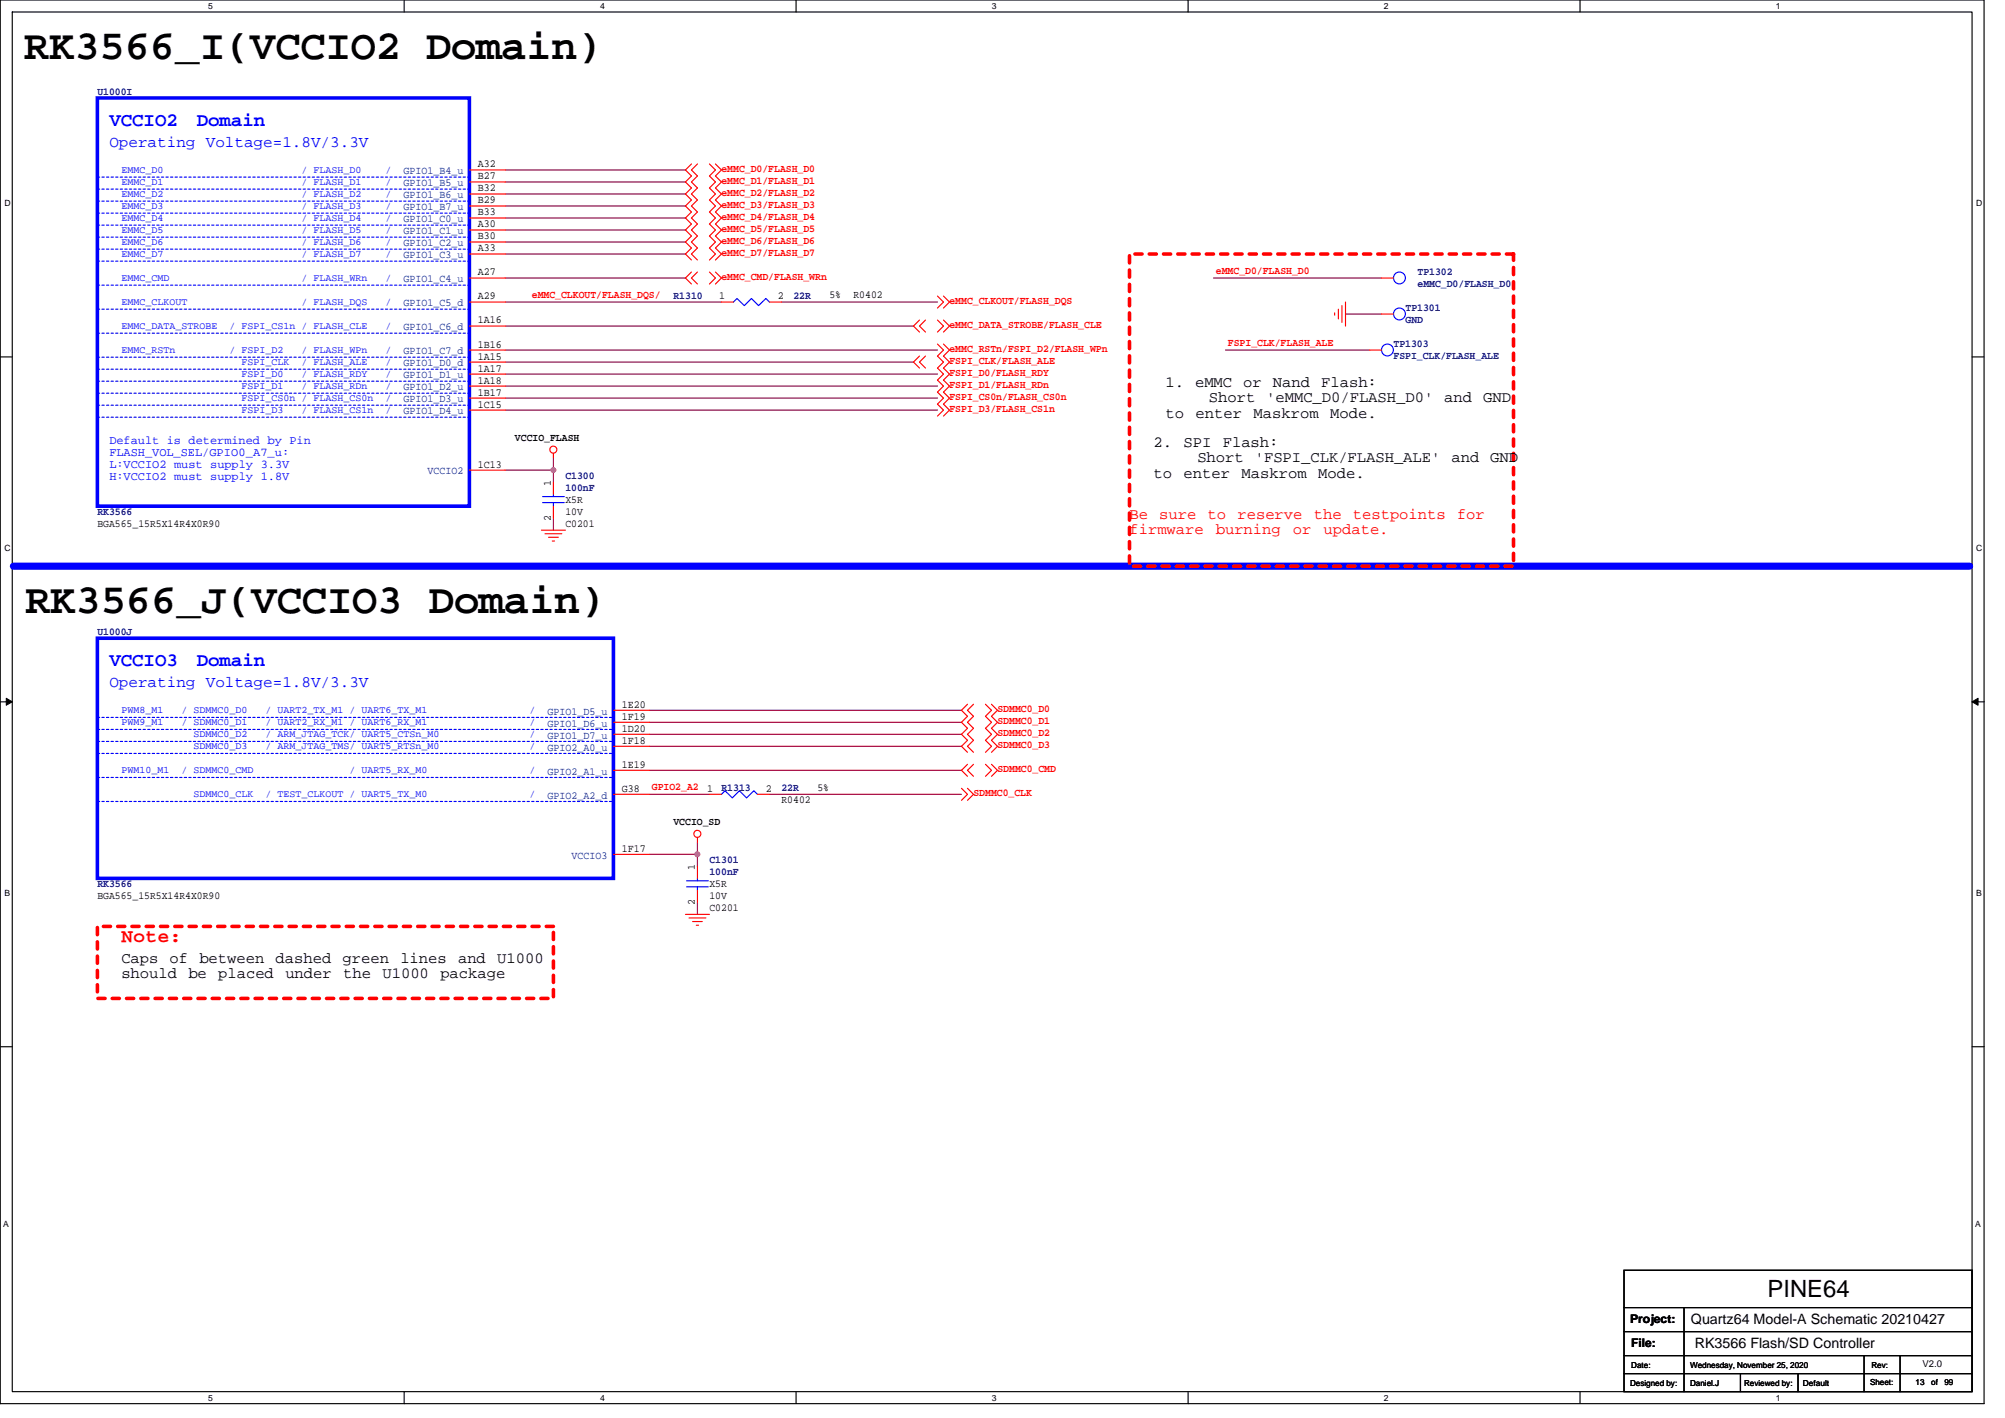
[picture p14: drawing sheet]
<svg xmlns="http://www.w3.org/2000/svg" width="297mm" height="210mm" viewBox="0 0 297 210" stroke-linecap="round" stroke-linejoin="round" font-family="sans-serif">
<defs><g id="words">
<g font-size="6.2">
<text x="3.6" y="8.7">RK3566_I(VCCIO2 Domain)</text>
<text x="3.8" y="90.8">RK3566_J(VCCIO3 Domain)</text>
</g>
<text font-size="3.5" x="261.9" y="192.1">PINE64</text>
<g font-size="2.8" fill="#00f">
<text x="16.2" y="18.6">VCCIO2</text>
<text x="29.2" y="18.6">Domain</text>
<text x="16.2" y="98.6">VCCIO3</text>
<text x="29.2" y="98.6">Domain</text>
</g>
<text font-size="2.8" fill="#f00" x="18" y="139.5">Note:</text>
<g font-size="2.4" fill="#00f">
<text x="16.2" y="21.7">Operating Voltage=1.8V/3.3V</text>
<text x="16.2" y="101.7">Operating Voltage=1.8V/3.3V</text>
</g>
<g font-size="2.3">
<text x="172.7" y="57.2">1.</text>
<text x="177" y="57.2">eMMC</text>
<text x="179.1" y="59.5">Short 'eMMC_D0/FLASH_D0'</text>
<text x="184.2" y="57.2">or</text>
<text x="188.6" y="57.2">Nand</text>
<text x="195.7" y="57.2">Flash:</text>
<text x="214" y="59.5">and</text>
<text x="219.7" y="59.5">GND</text>
<text x="172.7" y="61.9">to</text>
<text x="177.1" y="61.9">enter</text>
<text x="185.7" y="61.9">Maskrom</text>
<text x="197.1" y="61.9">Mode.</text>
<text x="170.9" y="66.1">2.</text>
<text x="170.9" y="70.7">to</text>
<text x="175.3" y="66.1">SPI</text>
<text x="175.4" y="70.7">enter</text>
<text x="177.4" y="68.4">Short</text>
<text x="181.2" y="66.1">Flash:</text>
<text x="183.9" y="70.7">Maskrom</text>
<text x="185.9" y="68.4">'FSPI_CLK/FLASH_ALE'</text>
<text x="195.3" y="70.7">Mode.</text>
<text x="215" y="68.4">and</text>
<text x="220.8" y="68.4">GND</text>
<text x="18" y="142.6">Caps</text>
<text x="25.1" y="142.6">of</text>
<text x="29.5" y="142.6">between</text>
<text x="40.8" y="142.6">dashed</text>
<text x="50.8" y="142.6">green</text>
<text x="59.3" y="142.6">lines</text>
<text x="67.9" y="142.6">and</text>
<text x="73.7" y="142.6">U1000</text>
<text x="18" y="144.9">should</text>
<text x="27.9" y="144.9">be</text>
<text x="32.3" y="144.9">placed</text>
<text x="42.3" y="144.9">under</text>
<text x="50.8" y="144.9">the</text>
<text x="56.7" y="144.9">U1000</text>
<text x="65.2" y="144.9">package</text>
</g>
<g font-size="2.3" fill="#f00">
<text x="167.3" y="76.8">Be</text>
<text x="171.7" y="76.8">sure</text>
<text x="178.9" y="76.8">to</text>
<text x="183.3" y="76.8">reserve</text>
<text x="194.6" y="76.8">the</text>
<text x="200.4" y="76.8">testpoints</text>
<text x="215.9" y="76.8">for</text>
<text x="167.3" y="79.1">firmware</text>
<text x="180.1" y="79.1">burning</text>
<text x="191.5" y="79.1">or</text>
<text x="196.1" y="79.1">update.</text>
</g>
<g font-size="2.1">
<text x="250.5" y="196.1">Quartz64 Model-A Schematic 20210427</text>
<text x="251.1" y="199.6">RK3566 Flash/SD Controller</text>
</g>
<g font-size="1.8" fill="#00f">
<text x="16.2" y="65.7">Default is determined by Pin</text>
<text x="16.2" y="67.5">FLASH_VOL_SEL/GPIO0_A7_u:</text>
<text x="16.2" y="69.2">L:VCCIO2 must supply 3.3V</text>
<text x="16.2" y="71">H:VCCIO2 must supply 1.8V</text>
</g>
<g font-size="1.8">
<text x="241.5" y="196">Project:</text>
<text x="241.7" y="199.5">File:</text>
</g>
<g font-size="1.6" fill="#000080">
<text x="14.4" y="14">U1000I</text>
<text x="210" y="40.7">TP1302</text>
<text x="99.8" y="44.3">R1310</text>
<text x="117.5" y="44.3">22R</text>
<text x="208.2" y="46">TP1301</text>
<text x="208.2" y="47.8">GND</text>
<text x="210" y="42.5">eMMC_D0/FLASH_D0</text>
<text x="206.4" y="51.4">TP1303</text>
<text x="206.4" y="53.2">FSPI_CLK/FLASH_ALE</text>
<text x="83.8" y="70.9">C1300</text>
<text x="14.4" y="76.3">RK3566</text>
<text x="83.8" y="72.7">100nF</text>
<text x="14.4" y="94">U1000J</text>
<text x="106.9" y="117.2">R1313</text>
<text x="115.8" y="117.2">22R</text>
<text x="14.4" y="131.4">RK3566</text>
<text x="105.1" y="127.8">C1301</text>
<text x="105.1" y="129.6">100nF</text>
</g>
<g font-size="1.6" fill="#004080">
<text x="59.8" y="25.8">GPIO1_B4_u</text>
<text x="59.8" y="27.6">GPIO1_B5_u</text>
<text x="59.8" y="29.4">GPIO1_B6_u</text>
<text x="59.8" y="31.1">GPIO1_B7_u</text>
<text x="59.8" y="32.9">GPIO1_C0_u</text>
<text x="59.8" y="34.7">GPIO1_C1_u</text>
<text x="59.8" y="36.5">GPIO1_C2_u</text>
<text x="59.8" y="38.3">GPIO1_C3_u</text>
<text x="59.8" y="41.8">GPIO1_C4_u</text>
<text x="59.8" y="45.4">GPIO1_C5_d</text>
<text x="59.8" y="48.9">GPIO1_C6_d</text>
<text x="59.8" y="52.5">GPIO1_C7_d</text>
<text x="59.8" y="54.3">GPIO1_D0_d</text>
<text x="59.8" y="56">GPIO1_D1_u</text>
<text x="59.8" y="57.8">GPIO1_D2_u</text>
<text x="59.8" y="59.6">GPIO1_D3_u</text>
<text x="59.8" y="61.4">GPIO1_D4_u</text>
<text x="63.3" y="70.3">VCCIO2</text>
<text x="81.1" y="105.8">GPIO1_D5_u</text>
<text x="81.1" y="107.6">GPIO1_D6_u</text>
<text x="81.1" y="109.4">GPIO1_D7_u</text>
<text x="81.1" y="111.1">GPIO2_A0_u</text>
<text x="81.1" y="114.7">GPIO2_A1_u</text>
<text x="81.1" y="118.3">GPIO2_A2_d</text>
<text x="84.7" y="127.2">VCCIO3</text>
</g>
<g font-size="1.6">
<text x="70.8" y="24.8">A32</text>
<text x="70.8" y="26.6">B27</text>
<text x="70.8" y="28.3">B32</text>
<text x="70.8" y="30.1">B29</text>
<text x="70.8" y="31.9">B33</text>
<text x="70.8" y="33.7">A30</text>
<text x="70.8" y="35.5">B30</text>
<text x="70.8" y="37.2">A33</text>
<text x="70.8" y="40.8">A27</text>
<text x="70.8" y="44.3">A29</text>
<text x="70.8" y="47.9">1A16</text>
<text x="106.5" y="44.3">1</text>
<text x="115.2" y="44.3">2</text>
<text x="122.9" y="44.2">5%</text>
<text x="126.4" y="44.2">R0402</text>
<text x="70.8" y="51.5">1B16</text>
<text x="70.8" y="53.2">1A15</text>
<text x="70.8" y="55">1A17</text>
<text x="70.8" y="56.8">1A18</text>
<text x="70.8" y="58.6">1B17</text>
<text x="70.8" y="60.3">1C15</text>
<text x="76.3" y="65.2">VCCIO_FLASH</text>
<text x="70.8" y="69.2">1C13</text>
<text x="81.6" y="71.9" transform="rotate(-90 81.6 71.9)">1</text>
<text x="14.4" y="78">BGA565_15R5X14R4X0R90</text>
<text x="81.6" y="77.1" transform="rotate(-90 81.6 77.1)">2</text>
<text x="83.8" y="78">C0201</text>
<text x="83.8" y="74.4">X5R</text>
<text x="83.8" y="76.2">10V</text>
<text x="92.1" y="104.8">1E20</text>
<text x="92.1" y="106.6">1F19</text>
<text x="92.1" y="108.4">1D20</text>
<text x="92.1" y="110.1">1F18</text>
<text x="92.1" y="113.7">1E19</text>
<text x="92.1" y="117.2">G38</text>
<text x="104.7" y="117.2">1</text>
<text x="113.5" y="117.2">2</text>
<text x="115.8" y="118.9">R0402</text>
<text x="121.1" y="117.1">5%</text>
<text x="99.8" y="122.1">VCCIO_SD</text>
<text x="92.1" y="126.1">1F17</text>
<text x="102.9" y="128.8" transform="rotate(-90 102.9 128.8)">1</text>
<text x="105.1" y="131.3">X5R</text>
<text x="14.4" y="133.1">BGA565_15R5X14R4X0R90</text>
<text x="102.9" y="134" transform="rotate(-90 102.9 134)">2</text>
<text x="105.1" y="134.9">C0201</text>
<text x="105.1" y="133.1">10V</text>
</g>
<g font-size="1.6" fill="#f00">
<text x="106.9" y="25.4">eMMC_D0/FLASH_D0</text>
<text x="106.9" y="27.2">eMMC_D1/FLASH_D1</text>
<text x="106.9" y="29">eMMC_D2/FLASH_D2</text>
<text x="106.9" y="30.8">eMMC_D3/FLASH_D3</text>
<text x="106.9" y="32.5">eMMC_D4/FLASH_D4</text>
<text x="106.9" y="34.3">eMMC_D5/FLASH_D5</text>
<text x="106.9" y="36.1">eMMC_D6/FLASH_D6</text>
<text x="106.9" y="37.9">eMMC_D7/FLASH_D7</text>
<text x="106.9" y="41.4">eMMC_CMD/FLASH_WRn</text>
<text x="180.1" y="40.6">eMMC_D0/FLASH_D0</text>
<text x="78.8" y="44.2">eMMC_CLKOUT/FLASH_DQS/</text>
<text x="140.7" y="45">eMMC_CLKOUT/FLASH_DQS</text>
<text x="140.7" y="52.1">eMMC_RSTn/FSPI_D2/FLASH_WPn</text>
<text x="140.7" y="48.5">eMMC_DATA_STROBE/FLASH_CLE</text>
<text x="140.7" y="53.9">FSPI_CLK/FLASH_ALE</text>
<text x="181.9" y="51.3">FSPI_CLK/FLASH_ALE</text>
<text x="140.7" y="57.4">FSPI_D1/FLASH_RDn</text>
<text x="140.7" y="55.6">FSPI_D0/FLASH_RDY</text>
<text x="140.7" y="59.2">FSPI_CS0n/FLASH_CS0n</text>
<text x="140.7" y="61">FSPI_D3/FLASH_CS1n</text>
<text x="147.8" y="105.4">SDMMC0_D0</text>
<text x="147.8" y="107.2">SDMMC0_D1</text>
<text x="147.8" y="109">SDMMC0_D2</text>
<text x="147.8" y="110.8">SDMMC0_D3</text>
<text x="96.6" y="117.1">GPIO2_A2</text>
<text x="144.2" y="117.9">SDMMC0_CLK</text>
<text x="147.8" y="114.3">SDMMC0_CMD</text>
</g>
<g font-size="1.5" fill="#00f">
<text x="18" y="25.6">EMMC_D0</text>
<text x="18" y="27.4">EMMC_D1</text>
<text x="18" y="29.2">EMMC_D2</text>
<text x="44.7" y="27.4">/ FLASH_D1</text>
<text x="44.7" y="29.2">/ FLASH_D2</text>
<text x="44.7" y="25.6">/ FLASH_D0</text>
<text x="57.1" y="29.2">/</text>
<text x="57.1" y="27.4">/</text>
<text x="57.1" y="25.6">/</text>
<text x="18" y="31">EMMC_D3</text>
<text x="18" y="34.5">EMMC_D5</text>
<text x="18" y="32.7">EMMC_D4</text>
<text x="44.7" y="34.5">/ FLASH_D5</text>
<text x="44.7" y="32.7">/ FLASH_D4</text>
<text x="44.7" y="31">/ FLASH_D3</text>
<text x="57.1" y="31">/</text>
<text x="57.1" y="32.7">/</text>
<text x="57.1" y="34.5">/</text>
<text x="18" y="41.6">EMMC_CMD</text>
<text x="18" y="36.3">EMMC_D6</text>
<text x="18" y="38.1">EMMC_D7</text>
<text x="44.7" y="38.1">/ FLASH_D7</text>
<text x="44.7" y="36.3">/ FLASH_D6</text>
<text x="44.7" y="41.6">/ FLASH_WRn</text>
<text x="57.1" y="41.6">/</text>
<text x="57.1" y="36.3">/</text>
<text x="57.1" y="38.1">/</text>
<text x="18" y="45.2">EMMC_CLKOUT</text>
<text x="44.7" y="45.2">/ FLASH_DQS</text>
<text x="57.1" y="45.2">/</text>
<text x="18" y="48.7">EMMC_DATA_STROBE</text>
<text x="18" y="52.3">EMMC_RSTn</text>
<text x="34" y="52.3">/ FSPI_D2</text>
<text x="34" y="48.7">/ FSPI_CS1n / FLASH_CLE</text>
<text x="44.7" y="52.3">/ FLASH_WPn</text>
<text x="57.1" y="48.7">/</text>
<text x="57.1" y="52.3">/</text>
<text x="35.8" y="55.9">FSPI_D0</text>
<text x="35.8" y="59.4">FSPI_CS0n / FLASH_CS0n</text>
<text x="35.8" y="54.1">FSPI_CLK</text>
<text x="35.8" y="57.6">FSPI_D1</text>
<text x="44.7" y="55.9">/ FLASH_RDY</text>
<text x="44.7" y="54.1">/ FLASH_ALE</text>
<text x="44.7" y="57.6">/ FLASH_RDn</text>
<text x="57.1" y="54.1">/</text>
<text x="57.1" y="57.6">/</text>
<text x="57.1" y="55.9">/</text>
<text x="57.1" y="59.4">/</text>
<text x="35.8" y="61.2">FSPI_D3</text>
<text x="44.7" y="61.2">/ FLASH_CS1n</text>
<text x="57.1" y="61.2">/</text>
<text x="18" y="105.6">PWM8_M1</text>
<text x="18" y="107.4">PWM9_M1</text>
<text x="26.9" y="105.6">/ SDMMC0_D0</text>
<text x="26.9" y="107.4">/ SDMMC0_D1</text>
<text x="39.3" y="105.6">/ UART2_TX_M1 / UART6_TX_M1</text>
<text x="39.3" y="107.4">/ UART2_RX_M1 / UART6_RX_M1</text>
<text x="78.4" y="105.6">/</text>
<text x="78.4" y="107.4">/</text>
<text x="28.6" y="111">SDMMC0_D3</text>
<text x="28.6" y="109.2">SDMMC0_D2</text>
<text x="39.3" y="109.2">/ ARM_JTAG_TCK/ UART5_CTSn_M0</text>
<text x="39.3" y="111">/ ARM_JTAG_TMS/ UART5_RTSn_M0</text>
<text x="78.4" y="109.2">/</text>
<text x="78.4" y="111">/</text>
<text x="18" y="114.5">PWM10_M1</text>
<text x="26.9" y="114.5">/ SDMMC0_CMD</text>
<text x="28.6" y="118.1">SDMMC0_CLK</text>
<text x="39.3" y="118.1">/ TEST_CLKOUT / UART5_TX_M0</text>
<text x="51.8" y="114.5">/ UART5_RX_M0</text>
<text x="78.4" y="114.5">/</text>
<text x="78.4" y="118.1">/</text>
</g>
<text font-size="1.4" x="284.8" y="202.4">V2.0</text>
<g font-size="1.3">
<text x="30.8" y="1.3">5</text>
<text x="88.9" y="1.3">4</text>
<text x="147" y="1.3">3</text>
<text x="205" y="1.3">2</text>
<text x="263.1" y="1.3">1</text>
<text x=".6" y="30.5">D</text>
<text x="292.8" y="30.5">D</text>
<text x=".6" y="81.6">C</text>
<text x="292.8" y="81.6">C</text>
<text x=".6" y="132.7">B</text>
<text x="292.8" y="132.7">B</text>
<text x=".5" y="181.7">A</text>
<text x="292.6" y="181.7">A</text>
<text x="30.8" y="207.4">5</text>
<text x="88.9" y="207.4">4</text>
<text x="147" y="207.4">3</text>
<text x="205" y="207.4">2</text>
<text x="263.1" y="207.4">1</text>
</g>
<g font-size="1.2">
<text x="241.7" y="202.6">Date:</text>
<text x="250.4" y="202.6">Wednesday, November 25, 2020</text>
<text x="277.2" y="202.6">Rev:</text>
<text x="241.5" y="205.2">Designed by:</text>
<text x="250.4" y="205.2">Daniel.J</text>
<text x="258.4" y="205.2">Reviewed by:</text>
<text x="267.1" y="205.2">Default</text>
<text x="277" y="205.1">Sheet:</text>
<text x="283.8" y="205.1">13</text>
<text x="286.1" y="205.1">of</text>
<text x="288.1" y="205.1">99</text>
</g>
</g></defs>
<path d="M0 0h293.9v207.9h-293.9zM1.8 1.8h290.4v204.3h-290.4z" fill="none" stroke="#000" stroke-width=".17"/>
<g fill="#fff">
<path d="M30.8 .2h.7v1.4h-.7z"/>
<path d="M30.8 206.3h.7v1.4h-.7z"/>
</g>
<path d="M59.9 0v1.8M59.9 206.1v1.8" fill="none" stroke="#000" stroke-width=".17"/>
<g fill="#fff">
<path d="M88.9 .2h.7v1.4h-.7z"/>
<path d="M88.9 206.3h.7v1.4h-.7z"/>
</g>
<path d="M117.9 0v1.8M117.9 206.1v1.8" fill="none" stroke="#000" stroke-width=".17"/>
<g fill="#fff">
<path d="M147 .2h.7v1.4h-.7z"/>
<path d="M147 206.3h.7v1.4h-.7z"/>
</g>
<path d="M176 0v1.8M176 206.1v1.8" fill="none" stroke="#000" stroke-width=".17"/>
<g fill="#fff">
<path d="M205 .2h.7v1.4h-.7z"/>
<path d="M205 206.3h.7v1.4h-.7z"/>
</g>
<path d="M234.1 0v1.8M234.1 206.1v1.8" fill="none" stroke="#000" stroke-width=".17"/>
<g fill="#fff">
<path d="M263.1 .2h.7v1.4h-.7z"/>
<path d="M263.1 206.3h.7v1.4h-.7z"/>
<path d="M.5 27.3h.9v1.4h-.9z"/>
<path d="M292.6 27.3h.9v1.4h-.9z"/>
<path d="M.5 78.4h.9v1.4h-.9z"/>
<path d="M292.6 78.4h.9v1.4h-.9z"/>
</g>
<path d="M0 52.9h1.8M292.2 52.9h1.7" fill="none" stroke="#000" stroke-width=".17"/>
<g fill="#fff">
<path d="M.5 129.5h.8v1.4h-.8z"/>
<path d="M292.6 129.5h.9v1.4h-.9z"/>
</g>
<path d="M0 103.9h1.8M292.2 103.9h1.7" fill="none" stroke="#000" stroke-width=".17"/>
<g fill="#000" stroke="#000" stroke-width=".15">
<path d="M.9 103.4l.9 .5-.9 .5z" fill-rule="evenodd"/>
<path d="M292.2 103.9l.8-.5v1z" fill-rule="evenodd"/>
</g>
<g fill="#fff">
<path d="M.5 180.5h.8v1.4h-.8z"/>
<path d="M292.6 180.5h.9v1.4h-.9z"/>
</g>
<path d="M0 155h1.8M292.2 155h1.7M240.6 193.6h51.6M240.6 197.2h51.6M240.6 188.1h51.6v18h-51.6zM249.5 193.6v12.5M240.6 200.7h51.6M240.6 203.4h51.6M257.8 203.4v2.7M266.4 203.4v2.7M276.2 200.7v5.4M281.5 200.7v5.4" fill="none" stroke="#000" stroke-width=".17"/>
<path d="M2 83.8h289.8" fill="none" stroke="#00f" stroke-width="1.1"/>
<path d="M167.3 37.6h56.9v46.2h-56.9zM14.4 137.2h67.6v10.7h-67.6z" fill="none" stroke="#f00" stroke-width=".53" stroke-dasharray="1.1 1.1"/>
<g fill="none" stroke="#800040" stroke-width=".17">
<path d="M74.9 25.2h26.6M74.9 26.9h26.6M74.9 28.7h26.6M74.9 30.5h26.6M74.9 32.3h26.6M74.9 34.1h26.6M74.9 35.8h26.6M74.9 37.6h26.6M74.9 55.4h64M74.9 51.8h64M74.9 59h64M74.9 57.2h64"/>
<path d="M74.9 53.6h60.4M74.9 44.7h32M74.9 41.2h26.6M74.9 48.3h60.4M115.8 44.7h23.1M179.8 41.2h24.9M181.6 51.8h21.3M199.3 46.5h5.4M74.9 69.6h7.1M74.9 60.7h64M82 67.8v3.6M82 76.7v1.8"/>
<path d="M96.2 117.6h8.9M96.2 105.2h46.2M96.2 107h46.2M96.2 108.7h46.2M96.2 110.5h46.2M96.2 114.1h46.2M114 117.6h28.4M96.2 126.5h7.1M103.3 124.7v3.6M103.3 133.6v1.8"/>
</g>
<g fill="#f0f" stroke="#f0f" stroke-width=".17">
<circle cx="82" cy="69.6" r=".35"/>
<circle cx="103.3" cy="126.5" r=".35"/>
</g>
<g fill="none" stroke="#f00" stroke-width=".17">
<path d="M69.5 25.2h5.4M69.5 26.9h5.4M69.5 28.7h5.4M69.5 30.5h5.4M69.5 32.3h5.4M69.5 34.1h5.4M69.5 35.8h5.4M69.5 37.6h5.4M102.4 24.3l-.9 .9 .9 .9-.9 .8 .9 .9-.9 .9 .9 .9-.9 .9 .9 .9-.9 .9 .9 .9-.9 .9 .9 .8-.9 .9 .9 .9-.9 .9 .9 .9M103.3 24.3l-.9 .9 .9 .9-.9 .8 .9 .9-.9 .9 .9 .9-.9 .9 .9 .9-.9 .9 .9 .9-.9 .9 .9 .8-.9 .9 .9 .9-.9 .9 .9 .9M105.1 24.3l.9 .9-.9 .9 .9 .8-.9 .9 .9 .9-.9 .9 .9 .9-.9 .9 .9 .9-.9 .9 .9 .9-.9 .8 .9 .9-.9 .9 .9 .9-.9 .9M106 24.3l.9 .9-.9 .9 .9 .8-.9 .9 .9 .9-.9 .9 .9 .9-.9 .9 .9 .9-.9 .9 .9 .9-.9 .8 .9 .9-.9 .9 .9 .9-.9 .9"/>
<path d="M69.5 51.8h5.4M69.5 44.7h5.4M69.5 41.2h5.4M69.5 48.3h5.4M69.5 53.6h5.4M69.5 55.4h5.4M69.5 57.2h5.4M69.5 59h5.4M102.4 40.3l-.9 .9 .9 .9M103.3 40.3l-.9 .9 .9 .9M105.1 40.3l.9 .9-.9 .9M106 40.3l.9 .9-.9 .9"/>
<path d="M106.9 44.7h1.8M114 44.7h1.8M136.2 47.4l-.9 .9 .9 .9M136.2 52.7l-.9 .9 .9 .9M137.1 47.4l-.9 .9 .9 .9M137.1 52.7l-.9 .9 .9 .9M138.9 43.8l.9 .9-.9 .9M138.9 51l.9 .8-.9 .9 .9 .9-.9 .9 .9 .9-.9 .9 .9 .9-.9 .9 .9 .9-.9 .8 .9 .9-.9 .9M138.9 47.4l.9 .9-.9 .9M139.8 43.8l.9 .9-.9 .9M139.8 51l.9 .8-.9 .9 .9 .9-.9 .9 .9 .9-.9 .9 .9 .9-.9 .9 .9 .9-.9 .8 .9 .9-.9 .9M139.8 47.4l.9 .9-.9 .9"/>
<path d="M197.7 46.3v.4M198.3 45.8v1.4M198.8 45.3v2.5M199.3 44.7v3.6M202.9 51.8h1.8M204.7 46.5h1.7M204.7 41.2h1.7M69.5 60.7h5.4M69.5 69.6h5.4M80.2 78.5h3.6M80.7 79h2.5M81.3 79.6h1.4"/>
<path d="M82 71.4v1.8M82 75v1.7M82 67.1v.7M81.8 80.1h.4M90.9 105.2h5.3M90.9 107h5.3M90.9 108.7h5.3M90.9 110.5h5.3M90.9 114.1h5.3M90.9 117.6h5.3M105.1 117.6h1.8M112.2 117.6h1.8"/>
<path d="M142.4 116.7l.9 .9-.9 .9M143.3 104.3l-.9 .9 .9 .9-.9 .9 .9 .8-.9 .9 .9 .9-.9 .9 .9 .9M143.3 113.2l-.9 .9 .9 .9M143.3 116.7l.9 .9-.9 .9M144.2 104.3l-.9 .9 .9 .9-.9 .9 .9 .8-.9 .9 .9 .9-.9 .9 .9 .9M144.2 113.2l-.9 .9 .9 .9M146 104.3l.9 .9-.9 .9 .9 .9-.9 .8 .9 .9-.9 .9 .9 .9-.9 .9M146 113.2l.9 .9-.9 .9M146.9 104.3l.9 .9-.9 .9 .9 .9-.9 .8 .9 .9-.9 .9 .9 .9-.9 .9M146.9 113.2l.9 .9-.9 .9M90.9 126.5h5.3M101.5 135.4h3.6"/>
<path d="M102.1 135.9h2.5M102.6 136.5h1.4M103.2 137h.3M103.3 124v.7M103.3 128.3v1.8M103.3 131.8v1.8"/>
<circle cx="82" cy="66.6" r=".52"/>
<circle cx="103.3" cy="123.5" r=".52"/>
</g>
<g fill="none" stroke="#00f" stroke-width=".17">
<path d="M108.7 44.7l.5-.5 1.1 1.1 1-1.1 1.1 1.1 1.1-1.1 .5 .5M80.4 74.4h3.2M80.4 73.5h3.2M82 73.2v.3M82 74.4v.6M106.9 117.6l.5-.5 1.1 1.1 1-1.1 1.1 1.1 1.1-1.1 .5 .5M101.7 131.3h3.2M101.7 130.4h3.2M103.3 130.1v.3M103.3 131.3v.5"/>
<circle cx="205.5" cy="51.8" r=".88"/>
<circle cx="207.3" cy="46.5" r=".88"/>
<circle cx="207.3" cy="41.2" r=".88"/>
</g>
<g fill="none" stroke="#00f" stroke-width=".17" stroke-dasharray=".3 .3">
<path d="M14.4 31.6h55.1M14.4 35.1h55.1M14.4 28h55.1M14.4 38.7h55.1M14.4 26.2h55.1M14.4 33.3h55.1M14.4 36.9h55.1M14.4 29.8h55.1M69.5 31.6h.1M69.5 35.1h.1M69.5 28h.1M69.5 38.7h.1"/>
<path d="M69.5 26.2h.1M69.5 33.3h.1M69.5 36.9h.1M69.5 29.8h.1M14.4 54.7h55.1M14.4 58.2h55.1M14.4 56.5h55.1M14.4 45.8h55.1M14.4 52.9h55.1M14.4 42.2h55.1M14.4 49.3h55.1M69.5 54.7h.1"/>
<path d="M69.5 58.2h.1M69.5 56.5h.1M69.5 45.8h.1M69.5 52.9h.1M69.5 42.2h.1M69.5 49.3h.1M14.4 60h55.1M14.4 61.8h55.1M69.5 60h.1M69.5 61.8h.1M14.4 108h76.5M14.4 118.7h76.5"/>
<path d="M14.4 111.6h76.5M14.4 109.8h76.5M14.4 106.2h76.5M14.4 115.1h76.5M90.9 108h.1M90.9 118.7h.1M90.9 111.6h.1M90.9 109.8h.1M90.9 106.2h.1M90.9 115.1h.1"/>
</g>
<path d="M14.4 14.5h55.1v60.5h-55.1zM14.4 94.5h76.5v35.6h-76.5z" fill="none" stroke="#00f" stroke-width=".53"/>
<use href="#words"/>
</svg>
